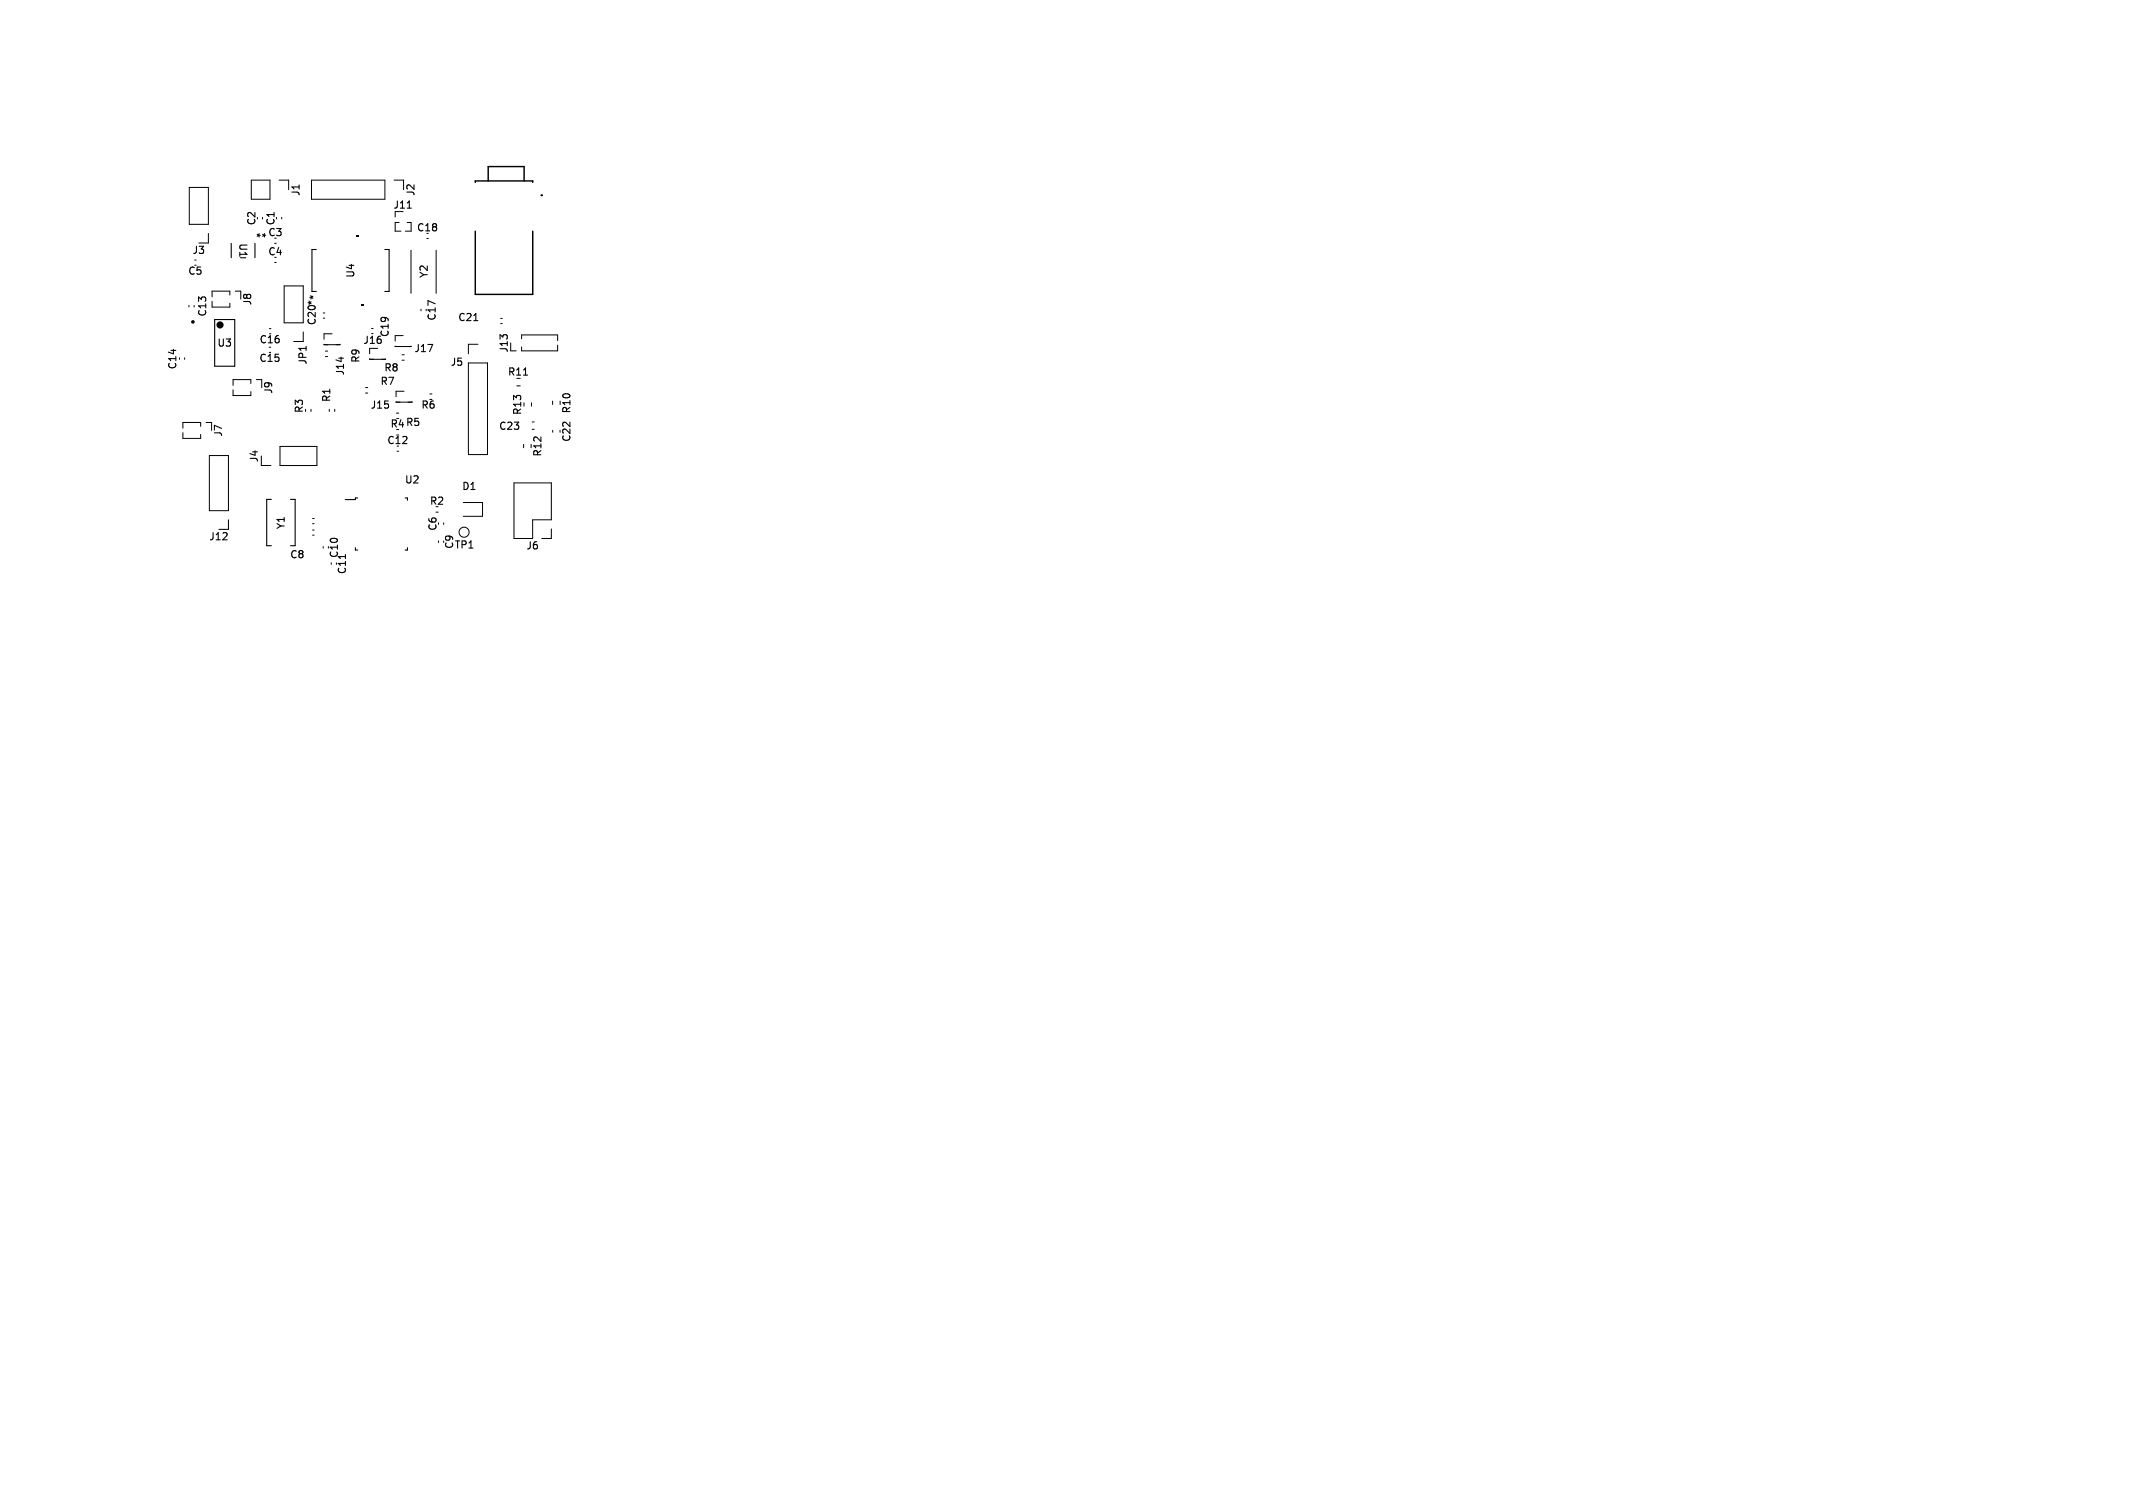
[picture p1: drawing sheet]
<svg xmlns="http://www.w3.org/2000/svg" width="297mm" height="210mm" viewBox="0 0 297 210" stroke-linecap="round" stroke-linejoin="round" font-family="sans-serif">
<defs><g id="words">
<g font-size="1.4">
<text x="41.9" y="27.4" transform="rotate(-90 41.9 27.4)">J1</text>
<text x="54.7" y="29.3">J11</text>
<text x="57.9" y="27.4" transform="rotate(-90 57.9 27.4)">J2</text>
<text x="26.7" y="35.6">J3</text>
<text x="33.1" y="33.8" transform="rotate(90 33.1 33.8)">U1</text>
<text x="35" y="32.3" transform="rotate(90 35 32.3)">*</text>
<text x="35.7" y="32.3" transform="rotate(90 35.7 32.3)">*</text>
<text x="35.8" y="31.5" transform="rotate(-90 35.8 31.5)">C2</text>
<text x="37.3" y="35.8">C4</text>
<text x="37.3" y="33.1">C3</text>
<text x="38.4" y="31.5" transform="rotate(-90 38.4 31.5)">C1</text>
<text x="58" y="32.4">C18</text>
<text x="26.1" y="38.5">C5</text>
<text x="49.5" y="38.8" transform="rotate(-90 49.5 38.8)">U4</text>
<text x="59.8" y="38.8" transform="rotate(-90 59.8 38.8)">Y2</text>
<text x="28.9" y="44.2" transform="rotate(-90 28.9 44.2)">C13</text>
<text x="35.2" y="42.6" transform="rotate(-90 35.2 42.6)">J8</text>
<text x="44.2" y="45.4" transform="rotate(-90 44.2 45.4)">C20**</text>
<text x="54.3" y="47" transform="rotate(-90 54.3 47)">C19</text>
<text x="60.9" y="44.8" transform="rotate(-90 60.9 44.8)">C17</text>
<text x="63.7" y="44.9">C21</text>
<text x="24.8" y="51.5" transform="rotate(-90 24.8 51.5)">C14</text>
<text x="30.2" y="48.5">U3</text>
<text x="36" y="50.6">C15</text>
<text x="36" y="48">C16</text>
<text x="42.9" y="50.9" transform="rotate(-90 42.9 50.9)">JP1</text>
<text x="48.1" y="52.4" transform="rotate(-90 48.1 52.4)">J14</text>
<text x="50.3" y="50.6" transform="rotate(-90 50.3 50.6)">R9</text>
<text x="50.5" y="48.1">J16</text>
<text x="52.9" y="53.8">R7</text>
<text x="53.4" y="51.9">R8</text>
<text x="57.6" y="49.2">J17</text>
<text x="62.6" y="51.1">J5</text>
<text x="70.6" y="52.5">R11</text>
<text x="70.9" y="49.2" transform="rotate(-90 70.9 49.2)">J13</text>
<text x="38.1" y="55" transform="rotate(-90 38.1 55)">J9</text>
<text x="42.4" y="57.6" transform="rotate(-90 42.4 57.6)">R3</text>
<text x="46.2" y="56.1" transform="rotate(-90 46.2 56.1)">R1</text>
<text x="51.5" y="57.1">J15</text>
<text x="54.3" y="59.8">R4 R5</text>
<text x="58.6" y="57.1">R6</text>
<text x="72.8" y="57.9" transform="rotate(-90 72.8 57.9)">R13</text>
<text x="79.6" y="57.7" transform="rotate(-90 79.6 57.7)">R10</text>
<text x="31.1" y="60.9" transform="rotate(-90 31.1 60.9)">J7</text>
<text x="36.1" y="64.5" transform="rotate(-90 36.1 64.5)">J4</text>
<text x="53.8" y="62">C12</text>
<text x="69.4" y="60.1">C23</text>
<text x="75.6" y="63.7" transform="rotate(-90 75.6 63.7)">R12</text>
<text x="79.6" y="61.6" transform="rotate(-90 79.6 61.6)">C22</text>
<text x="56.3" y="67.5">U2</text>
<text x="59.8" y="70.5">R2</text>
<text x="64.3" y="68.4">D1</text>
<text x="29" y="75.4">J12</text>
<text x="39.8" y="73.8" transform="rotate(-90 39.8 73.8)">Y1</text>
<text x="40.3" y="77.9">C8</text>
<text x="47.2" y="77.8" transform="rotate(-90 47.2 77.8)">C10</text>
<text x="61" y="74" transform="rotate(-90 61 74)">C6</text>
<text x="63.2" y="76.6">TP1</text>
<text x="63.3" y="76.5" transform="rotate(-90 63.3 76.5)">C9</text>
<text x="73.2" y="76.7">J6</text>
<text x="48.4" y="80.1" transform="rotate(-90 48.4 80.1)">C11</text>
</g>
</g></defs>
<g fill="none" stroke="#000" stroke-width=".15">
<path d="M32.2 33.9v2M33.5 35.9h.7M35.5 33.9v2M44 34.7h-.6v5.9h.6M53.6 34.7h.6v5.9h-.6M56.7 29h.6M29.9 44.5h2.8v6.5h-2.8zM42.6 48.2v.6M66 44.7h.5M72.9 52.2h.6M37.8 69.5h-.7v6.5h.7M40.5 69.5h.6v6.5h-.6"/>
<path d="M48.1 77.2v.6M49.5 76.3v.3h.3M49.8 69.3h-.3v.3h-1.4M56.4 69.3h.3v.4M56.7 76.3v.3h-.3"/>
</g>
<g fill="none" stroke="#000" stroke-width=".14">
<path d="M26.4 26.1h2.6v5.1h-2.6zM27.1 36.9h.2M27.1 36.2h.2M29 32.5v1.3h-1.3M35 25.1h2.6v2.6h-2.6zM36.6 30.3v.2M38.2 36.6h.3M38.2 33.9h.3M38.9 25.1h1.3v1.3M39.2 30.3v.2M39.6 39.8h2.6v5.2h-2.6zM43.4 25.1h10.2v2.6h-10.2z"/>
<path d="M54.9 25.1h1.3v1.3M55 29.5v.7M55.6 31h-.6v1.2h.8M56.7 31h.5v1.2h-.8M57.2 34.8v6M59.4 33.2h.2M60.7 34.8v6M25.7 49.8v.2M26.3 42.5v.3M27 42.5v.3M27.9 59.4v-.6h-2.4v.8M28.7 58.8h.8v1.1"/>
<path d="M29.5 42v.8h2.5v-.6M32 41.1v-.6h-2.5v.8M32.5 54.3v.8h2.4v-.6M32.8 40.5h.7v1.2M34.9 53.4v-.5h-2.4v.8M35.7 52.9h.7v1.1M37.5 49.1h.2M37.5 46.5h.2M37.5 45.8h.2M42.2 46.2v1.4h-1.3M43.3 57v.3M45 44.3h.2"/>
<path d="M45 43.6h.2M45.1 47.9h2.2M45.3 48.9h.3M45.3 49.7h.3M45.8 57v.3M46.2 46.5h-1.1v.7M46.6 57v.3M50.9 54.7h.3M50.9 54h.3M51.5 48.5v.8M51.5 50h2.2M51.7 46.5h.3"/>
<path d="M51.7 45.7h.3M55 48.2l2.2 .1M55.2 55.9h2.2M55.2 57.5h.3M56 49.4h.3M56 50.2h.3M56.1 46.7h-1.1v.8M56.3 54.5h-1.1v.7M58.6 43.1v.2M59.3 43.1v.2M59.8 54.9h.3M59.8 55.6h.3"/>
<path d="M65.2 50.5h2.7v12.8h-2.7zM66.5 47.9h-1.3v1.4M69.7 45.1h.2M69.7 44.3h.2M71.1 48.9h.8M72 53.7h.4M72.6 47.2v-.6h5v.8M74 56.1v.5M74.1 59.8h.3M74.1 58.8h.3M76.9 55.9v.4M77 59.9v.3"/>
<path d="M77.6 48.1v.8h-5v-.6M78 59.9v.3M78 55.9v.4M25.5 60.3v.8h2.4v-.6M29.2 63.4h2.6v7.7h-2.6zM31.8 72.4v1.3h-1.3M36.4 64.8h1.3M39 62.2h5.1v2.6h-5.1zM43.5 74.5h.2M43.5 73.8h.2M43.5 72.9h.2M43.5 72.2h.2"/>
<path d="M45 76.1v.2M45.7 76.1v.2M46.1 78.4v.2M46.8 78.4v.2M55.3 62.8h.2M60.7 71.3h.3M61.1 75.3v.2M61.8 72.8v.2M61.8 75.3v.2M64.5 70h2.7v1.9h-2.7M71.6 67.3h5.2v5.1h-2.6v2.6h-2.6zM72.9 61.9v.5"/>
<path d="M74 61.9v.5M76.8 73.7v1.3h-1.4"/>
<circle cx="75.4" cy="27.2" r=".05"/>
<circle cx="64.6" cy="74.1" r=".7"/>
</g>
<g fill="#000" stroke="#000" stroke-width=".14">
<circle cx="75.4" cy="27.2" r=".05"/>
<circle cx="75.5" cy="27.2" r=".05"/>
</g>
<path d="M66.2 32.2v8.8h8v-8.8M66.2 25.4v-.2h8v.2M68 25.2v-2h5v2" fill="none" stroke="#000" stroke-width=".2"/>
<circle cx="26.9" cy="44.8" r=".12" fill="none" stroke="#000" stroke-width=".25"/>
<circle cx="30.6" cy="45.3" r=".25" fill="none" stroke="#000" stroke-width=".5"/>
<path d="M49.6 32.7h.4v.3h-.4zM50.2 42.4h.4v.2h-.4z" fill="#000"/>
<use href="#words"/>
</svg>
